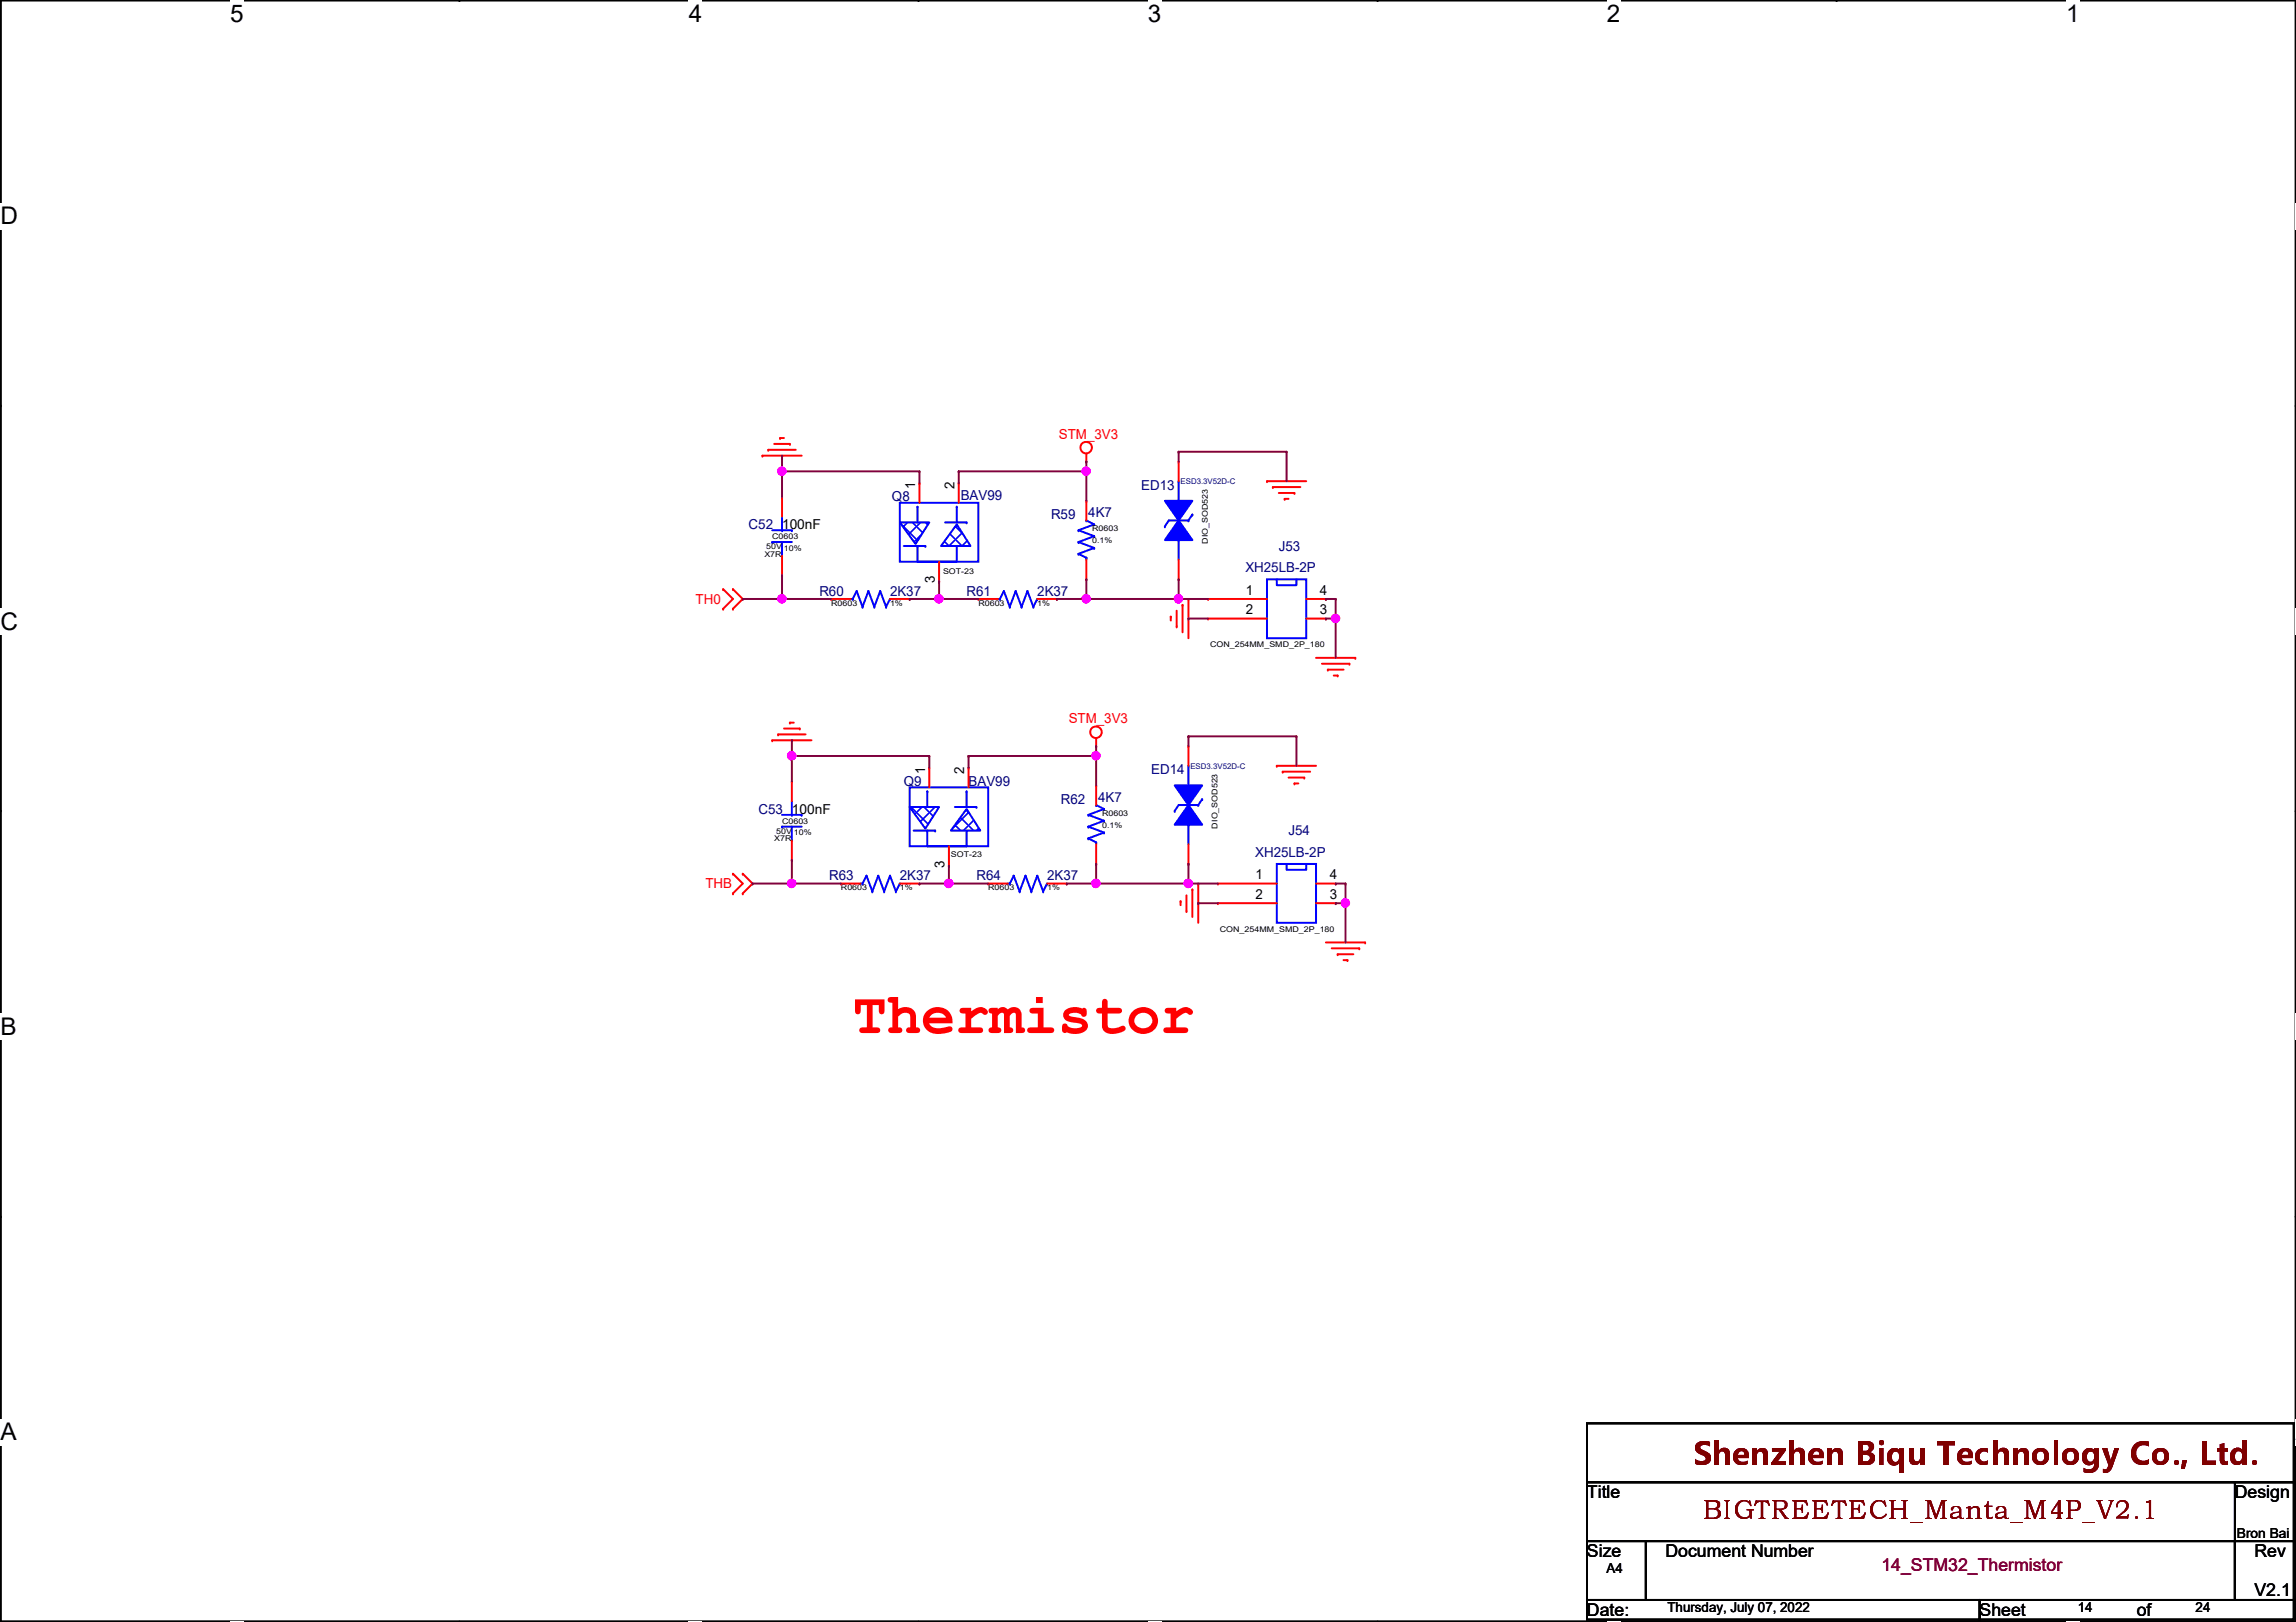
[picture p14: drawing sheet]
<svg xmlns="http://www.w3.org/2000/svg" width="297mm" height="210mm" viewBox="0 0 297 210" stroke-linecap="round" stroke-linejoin="round" font-family="sans-serif">
<defs><g id="words">
<text font-size="7.4" fill="#f00" x="110.3" y="133.7">Thermistor</text>
<text font-size="4.1" fill="#7f0000" x="219" y="189.5">Shenzhen Biqu Technology Co., Ltd.</text>
<text font-size="3.5" fill="#7f0000" x="220.3" y="196.6">BIGTREETECH_Manta_M4P_V2.1</text>
<g font-size="3.1">
<text x="29.8" y="2.8">5</text>
<text x="89.1" y="2.8">4</text>
<text x="148.5" y="2.8">3</text>
<text x="207.9" y="2.8">2</text>
<text x="267.3" y="2.8">1</text>
<text x=".1" y="29">D</text>
<text x=".1" y="81.5">C</text>
<text x=".1" y="133.9">B</text>
<text x=".1" y="186.4">A</text>
<text x="297" y="186.4">A</text>
</g>
<g font-size="2.3">
<text x="205.3" y="193.9">Title</text>
<text x="289.1" y="193.9">Design</text>
<text x="205.3" y="201.5">Size</text>
<text x="215.5" y="201.5">Document Number</text>
<text x="291.7" y="201.5">Rev</text>
<text x="205.3" y="209.1">Date:</text>
<text x="256.1" y="209.1">Sheet</text>
<text x="276.4" y="209.1">of</text>
<text x="291.7" y="206.6">V2.1</text>
</g>
<text font-size="2.3" fill="#7f003f" x="243.4" y="203.3">14_STM32_Thermistor</text>
<g font-size="1.8" fill="#f00">
<text x="137" y="56.8">STM_3V3</text>
<text x="90" y="78.1">TH0</text>
<text x="138.3" y="93.6">STM_3V3</text>
<text x="91.3" y="114.9">THB</text>
</g>
<g font-size="1.8" fill="#00007f">
<text x="115.4" y="64.9">Q8</text>
<text x="124.3" y="64.6">BAV99</text>
<text x="147.7" y="63.4">ED13</text>
<text x="96.9" y="68.5">C52</text>
<text x="136" y="67.2">R59</text>
<text x="140.8" y="66.9">4K7</text>
<text x="165.4" y="71.2">J53</text>
<text x="106" y="77.1">R60</text>
<text x="115.1" y="77.1">2K37</text>
<text x="125" y="77.1">R61</text>
<text x="134.2" y="77.1">2K37</text>
<text x="161.1" y="74">XH25LB-2P</text>
<text x="116.9" y="101.7">Q9</text>
<text x="125.3" y="101.7">BAV99</text>
<text x="148.9" y="100.2">ED14</text>
<text x="98.1" y="105.3">C53</text>
<text x="137.2" y="104">R62</text>
<text x="142.1" y="103.8">4K7</text>
<text x="107.3" y="113.9">R63</text>
<text x="116.4" y="113.9">2K37</text>
<text x="126.3" y="113.9">R64</text>
<text x="135.5" y="113.9">2K37</text>
<text x="162.4" y="110.9">XH25LB-2P</text>
<text x="166.7" y="108.1">J54</text>
</g>
<g font-size="1.8">
<text x="118.4" y="63.3" transform="rotate(-90 118.4 63.3)">1</text>
<text x="123.5" y="63.3" transform="rotate(-90 123.5 63.3)">2</text>
<text x="101.2" y="68.5">100nF</text>
<text x="120.9" y="75.4" transform="rotate(-90 120.9 75.4)">3</text>
<text x="161.2" y="77">1</text>
<text x="170.8" y="77">4</text>
<text x="161.2" y="79.5">2</text>
<text x="170.8" y="79.5">3</text>
<text x="119.7" y="100.1" transform="rotate(-90 119.7 100.1)">1</text>
<text x="124.8" y="100.1" transform="rotate(-90 124.8 100.1)">2</text>
<text x="102.4" y="105.3">100nF</text>
<text x="122.2" y="112.3" transform="rotate(-90 122.2 112.3)">3</text>
<text x="162.4" y="113.8">1</text>
<text x="172" y="113.8">4</text>
<text x="162.4" y="116.3">2</text>
<text x="172" y="116.3">3</text>
<text x="207.9" y="203.6">A4</text>
<text x="289.4" y="199">Bron Bai</text>
<text x="215.7" y="208.7">Thursday, July 07, 2022</text>
<text x="268.8" y="208.7">14</text>
<text x="284.1" y="208.7">24</text>
</g>
<g font-size="1" fill="#00007f">
<text x="152.7" y="62.7">ESD3.3V52D-C</text>
<text x="154" y="99.5">ESD3.3V52D-C</text>
</g>
<g font-size="1">
<text x="99.1" y="71">50V</text>
<text x="99.9" y="69.8">C0603</text>
<text x="101.4" y="71.3">10%</text>
<text x="141.3" y="68.7">R0603</text>
<text x="141.3" y="70.3">0.1%</text>
<text x="156.2" y="70.4" transform="rotate(-90 156.2 70.4)">DIO_SOD523</text>
<text x="98.9" y="72.1">X7R</text>
<text x="122" y="74.3">SOT-23</text>
<text x="107.5" y="78.4">R0603</text>
<text x="115.1" y="78.4">1%</text>
<text x="126.6" y="78.4">R0603</text>
<text x="134.2" y="78.4">1%</text>
<text x="156.5" y="83.7">CON_254MM_SMD_2P_180</text>
<text x="100.4" y="107.9">50V</text>
<text x="101.2" y="106.6">C0603</text>
<text x="142.6" y="105.6">R0603</text>
<text x="142.6" y="107.1">0.1%</text>
<text x="157.5" y="107.2" transform="rotate(-90 157.5 107.2)">DIO_SOD523</text>
<text x="100.2" y="108.9">X7R</text>
<text x="102.7" y="108.1">10%</text>
<text x="123" y="110.9">SOT-23</text>
<text x="108.8" y="115.2">R0603</text>
<text x="116.4" y="115.2">1%</text>
<text x="127.8" y="115.2">R0603</text>
<text x="135.5" y="115.2">1%</text>
<text x="157.8" y="120.6">CON_254MM_SMD_2P_180</text>
</g>
</g></defs>
<path d="M.1 0h296.9v209.8h-296.9z" fill="none" stroke="#000" stroke-width=".25"/>
<g fill="#fff">
<path d="M29.8 0h1.7v3.5h-1.7z"/>
<path d="M29.8 209.8h1.7v.1h-1.7z"/>
</g>
<path d="M59.4 0h.1M59.4 209.8h.1" fill="none" stroke="#000" stroke-width=".25"/>
<g fill="#fff">
<path d="M89.1 0h1.7v3.5h-1.7z"/>
<path d="M89.1 209.8h1.7v.1h-1.7z"/>
</g>
<path d="M118.8 0h.1M118.8 209.8h.1" fill="none" stroke="#000" stroke-width=".25"/>
<g fill="#fff">
<path d="M148.5 0h1.7v3.5h-1.7z"/>
<path d="M148.5 209.8h1.7v.1h-1.7z"/>
</g>
<path d="M178.2 0h.1M178.2 209.8h.1" fill="none" stroke="#000" stroke-width=".25"/>
<g fill="#fff">
<path d="M207.9 0h1.7v3.5h-1.7z"/>
<path d="M207.9 209.8h1.7v.1h-1.7z"/>
</g>
<path d="M237.6 0h.1M237.6 209.8h.1" fill="none" stroke="#000" stroke-width=".25"/>
<g fill="#fff">
<path d="M267.3 0h1.7v3.5h-1.7z"/>
<path d="M267.3 209.8h1.7v.1h-1.7z"/>
<path d="M.1 26.2h2.2v3.5h-2.2z"/>
<path d="M297 26.2h.1v3.5h-.1z"/>
<path d="M.1 78.7h2.2v3.5h-2.2z"/>
<path d="M297 78.7h.1v3.5h-.1z"/>
</g>
<path d="M.1 52.5h.1M297 52.5h.1" fill="none" stroke="#000" stroke-width=".25"/>
<g fill="#fff">
<path d="M.1 131.1h2.1v3.5h-2.1z"/>
<path d="M297 131.1h.1v3.5h-.1z"/>
</g>
<path d="M.1 104.9h.1M297 104.9h.1" fill="none" stroke="#000" stroke-width=".25"/>
<path d="M.1 104.9h.1M297 104.9h.1" fill="none" stroke="#000" stroke-width=".13"/>
<g fill="#fff">
<path d="M.1 183.6h2.1v3.5h-2.1z"/>
<path d="M297 183.6h.1v3.5h-.1z"/>
</g>
<path d="M.1 157.4h.1M297 157.4h.1M205.3 184.2h91.5v7.6h-91.5zM205.3 191.8h91.5v7.6h-91.5zM205.3 199.4h7.6v7.7h-7.6zM212.9 199.4h76.2v7.7h-76.2zM289.1 199.4h7.7v7.7h-7.7zM289.1 191.8h.1M289.1 191.8v7.6M205.3 207.1h50.8v2.5h-50.8zM256.1 207.1h40.7v2.5h-40.7z" fill="none" stroke="#000" stroke-width=".25"/>
<g fill="none" stroke="#f00" stroke-width=".25">
<path d="M98.6 59h.1M98.6 59h5.1M99.4 58.2h.1M99.4 58.2h3.6M100.2 57.4h2M100.9 56.7h.1M100.9 56.7h.5M102.2 57.4h.1M140.5 59.7h.1M140.5 58.7v1M93.6 76.2h.1M93.6 78.8h.1"/>
<path d="M93.6 76.2l1.2 1.3-1.2 1.3M94.8 78.8h.1M94.8 76.2h.1M94.8 76.2l1.3 1.3-1.3 1.3M126.6 77.5h.1M126.6 77.5h2.5M134.2 77.5h2.5M136.7 77.5h.1M151.5 79.8h.1M151.5 79.8v.5M152.2 79v2.1M153 78.3h.1"/>
<path d="M153 78.3v3.5M153.8 77.5h.1M153.8 77.5v5.1M163.9 62.3h.1M163.9 62.3h5.1M164.7 63h.1M164.7 63h3.5M165.4 63.8h2.1M166.2 64.6h.1M166.2 64.6h.5M167.5 63.8h.1M99.9 95.8h.1"/>
<path d="M99.9 95.8h5.1M100.7 95h.1M100.7 95h3.5M101.4 94.3h2.1M102.2 93.5h.1M102.2 93.5h.5M103.5 94.3h.1M141.8 96.6h.1M141.8 95.5v1.1M152.2 81.1h.1M165.2 99.1h.1M165.2 99.1h5.1"/>
<path d="M165.9 99.9h.1M165.9 99.9h3.6M170.3 85.1h5M171 85.9h3.6M171.8 86.7h.1M171.8 86.7h2M172.5 87.4h.6M173.1 87.4h.1M174.6 85.9h.1M175.3 85.1h.1M94.8 113.1h.1M94.8 115.6h.1"/>
<path d="M94.8 113.1l1.3 1.2-1.3 1.3M96.1 115.6h.1M96.1 113.1h.1M96.1 113.1l1.3 1.2-1.3 1.3M141.8 101.6h.1M141.8 111.8h.1M141.8 101.6v2.6M141.8 109.3v2.5M152.7 116.6h.1M152.7 116.6v.5M153.5 117.9h.1M153.5 115.9v2"/>
<path d="M154.3 115.1h.1M154.3 115.1v3.6M155 114.3h.1M155 114.3v5.1M166.7 100.6h2M167.5 101.4h.1M167.5 101.4h.5M168.7 100.6h.1M171.5 122h5.1M172.3 122.7h3.5M173.1 123.5h.1M173.1 123.5h2"/>
<path d="M173.8 124.2h.5M174.3 124.2h.1M175.8 122.7h.1M176.6 122h.1"/>
<circle cx="140.5" cy="57.9" r=".75"/>
<circle cx="141.8" cy="94.8" r=".75"/>
</g>
<g fill="none" stroke="#00f" stroke-width=".25">
<path d="M129.1 77.5h.3M129.4 77.5h.1M129.9 76.5h.1M129.9 76.5l-.5 1M129.9 76.5l.7 2M130.6 78.5h.1M131.4 76.5h.1M131.4 76.5l-.8 2M131.4 76.5l.8 2M132.2 78.5h.1M132.9 76.5h.1M132.9 76.5l-.7 2"/>
<path d="M132.9 76.5l.8 2M133.7 78.5h.1M134.2 77.5h.1M134.2 77.5l-.5 1M153.8 99.1h.1M153.8 99.1v2.5M140.8 108.5h.1M140.8 107h.1M140.8 105.5h.1M140.8 108.5l1 .5M140.8 107l2 .7M140.8 105.5l2 .7"/>
<path d="M141.8 104.2h.1M141.8 109h.1M141.8 104.2l1 .5M141.8 109v.3M142.8 107.7h.1M142.8 106.2h.1M142.8 104.7h.1M142.8 107.7l-2 .8M142.8 106.2l-2 .8M142.8 104.7l-2 .8M152.5 104.2h2.5M153.8 106.7h.1"/>
<path d="M153.8 106.7v2.6M155 104.2h.1"/>
</g>
<path d="M153.8 104.2l1.7 2.5h-3.5z" fill-rule="evenodd" fill="#00f"/>
<path d="M152 104.9h.1M152.5 104.2l-.5 .7M153.8 104.2l1.7 2.5h-3.5zM155.5 103.4h.1M155.5 103.4l-.5 .8" fill="none" stroke="#00f" stroke-width=".25"/>
<path d="M152 101.6h3.5l-1.7 2.6z" fill-rule="evenodd" fill="#00f"/>
<path d="M120 107.5h.1M120 107.5v2h5v-2M123.5 104.4h2.8M125 107.5h.1M126.3 104.4h.1M152 101.6h3.5l-1.7 2.6z" fill="none" stroke="#00f" stroke-width=".25"/>
<path d="M153.8 96.6h.1M153.8 96.6v2.5M153.8 111.8h.1M153.8 109.3v2.5" fill="none" stroke="#f00" stroke-width=".25"/>
<path d="M125 104.7l1.8 2.8h-3.8z" fill="#fff"/>
<path d="M125 104.7l1.8 2.8h-3.8z" fill="#00f"/>
<path d="M117.7 101.9h10.1v7.6h-10.1zM125 104.7l1.8 2.8h-3.8z" fill="none" stroke="#00f" stroke-width=".25"/>
<path d="M117.7 104.4h3.8l-1.8 2.8z" fill="#fff"/>
<path d="M117.7 104.4h3.8l-1.8 2.8z" fill="#00f"/>
<g fill="none" stroke="#00f" stroke-width=".25">
<path d="M151.2 67.4h2.6M152.5 69.9h.1M152.5 62.3h.1M152.5 62.3v2.5M152.5 69.9v2.5M153.8 67.4h.1M117.7 104.4h3.8l-1.8 2.8zM118.2 107.5h2.8M120 102.4h.1M120 102.4v2M121 107.5h.1M125 102.4h.1"/>
<path d="M125 102.4v2"/>
</g>
<path d="M120.2 99.4h.1M120.2 99.4v2.5M125.3 99.4h.1M125.3 99.4v2.5M122.8 112.1h.1M122.8 109.5v2.6" fill="none" stroke="#f00" stroke-width=".25"/>
<path d="M152.5 67.4l1.8 2.5h-3.6z" fill-rule="evenodd" fill="#00f"/>
<path d="M150.7 68.1h.1M151.2 67.4l-.5 .7M152.5 67.4l1.8 2.5h-3.6zM154.3 66.6h.1M154.3 66.6l-.5 .8" fill="none" stroke="#00f" stroke-width=".25"/>
<path d="M150.7 64.8h3.6l-1.8 2.6z" fill-rule="evenodd" fill="#00f"/>
<g fill="none" stroke="#00f" stroke-width=".25">
<path d="M99.9 70.1h.1M99.9 68.6h2.5M99.9 70.1h2.5M101.2 71.9h.1M101.2 68.6h.1M101.2 66.8v1.8M101.2 70.1v1.8M102.4 68.6h.1M118.7 70.7h.1M118.7 70.7v2h5.1v-2M122.3 67.6h2.7M123.8 70.7h.1"/>
<path d="M125 67.6h.1M139.5 71.7h.1M139.5 70.1h.1M139.5 68.6h.1M139.5 71.7l1 .5M139.5 70.1l2.1 .8M139.5 68.6l2.1 .8M140.5 67.4h.1M140.5 72.2h.1M140.5 67.4l1.1 .5M140.5 72.2v.2M141.6 70.9h.1"/>
<path d="M141.6 69.4h.1M141.6 67.9h.1M141.6 70.9l-2.1 .8M141.6 69.4l-2.1 .7M141.6 67.9l-2.1 .7M150.7 64.8h3.6l-1.8 2.6zM163.9 75h5.1v7.6h-5.1zM165.2 75v.7h2.5v-.7M111.3 114.3h.3M111.6 114.3h.1M112.1 113.3h.1M112.1 113.3l-.5 1"/>
<path d="M112.1 113.3l.8 2.1M112.9 115.4h.1M113.6 113.3h.1M113.6 113.3l-.7 2.1M113.6 113.3l.8 2.1M114.4 115.4h.1M115.1 113.3h.1M115.1 113.3l-.7 2.1M115.1 113.3l.8 2.1M115.9 115.4h.1M116.4 114.3h.1M116.4 114.3l-.5 1.1"/>
<path d="M165.2 111.8h5.1v7.6h-5.1zM166.5 111.8v.8h2.5v-.8"/>
</g>
<g fill="none" stroke="#f00" stroke-width=".25">
<path d="M152.5 59.7h.1M152.5 59.7v2.6M101.2 64.3h.1M101.2 74.5h.1M101.2 64.3v2.5M101.2 71.9v2.6M140.5 64.8h.1M140.5 75h.1M140.5 64.8v2.6M140.5 72.4v2.6M152.5 75h.1M152.5 72.4v2.6"/>
<path d="M156.3 77.5h.1M156.3 77.5h7.6M169 77.5h2.5M171.5 77.5h.1M156.3 80.1h.1M156.3 80.1h7.6M169 80.1h2.5M171.5 80.1h.1M108.8 114.3h.1M108.8 114.3h2.5M116.4 114.3h2.6M119 114.3h.1"/>
<path d="M157.6 114.3h.1M157.6 116.9h.1M157.6 114.3h7.6M157.6 116.9h7.6M170.3 114.3h2.5M170.3 116.9h2.5M172.8 116.9h.1M172.8 114.3h.1"/>
</g>
<path d="M123.8 67.9l1.8 2.8h-3.9z" fill="#fff"/>
<path d="M123.8 67.9l1.8 2.8h-3.9z" fill="#00f"/>
<path d="M116.4 65.1h10.2v7.6h-10.2zM123.8 67.9l1.8 2.8h-3.9z" fill="none" stroke="#00f" stroke-width=".25"/>
<path d="M116.4 67.6h3.8l-1.8 2.8z" fill="#fff"/>
<path d="M116.4 67.6h3.8l-1.8 2.8z" fill="#00f"/>
<g fill="none" stroke="#00f" stroke-width=".25">
<path d="M110.1 77.5h.2M110.3 77.5h.1M110.8 76.5h.1M110.8 76.5l-.5 1M110.8 76.5l.8 2M111.6 78.5h.1M112.3 76.5h.1M112.3 76.5l-.7 2M112.3 76.5l.8 2M113.1 78.5h.1M113.9 76.5h.1M113.9 76.5l-.8 2"/>
<path d="M113.9 76.5l.7 2M114.6 78.5h.1M115.1 77.5h.1M115.1 77.5l-.5 1M116.4 67.6h3.8l-1.8 2.8zM116.9 70.7h2.8M118.7 65.6h.1M118.7 65.6v2M119.7 70.7h.1M123.8 65.6h.1M123.8 65.6v2M101.2 107h.1"/>
<path d="M101.2 105.5h2.5M101.2 107h2.5M102.4 108.8h.1M102.4 105.5h.1M102.4 103.7v1.8M102.4 107v1.8M103.7 105.5h.1M130.4 114.3h.2M130.6 114.3h.1M131.1 113.3h.1M131.1 113.3l-.5 1M131.1 113.3l.8 2.1"/>
<path d="M131.9 115.4h.1M132.7 113.3h.1M132.7 113.3l-.8 2.1M132.7 113.3l.7 2.1M133.4 115.4h.1M134.2 113.3h.1M134.2 113.3l-.8 2.1M134.2 113.3l.8 2.1M135 115.4h.1M135.5 114.3h.1M135.5 114.3l-.5 1.1"/>
</g>
<g fill="none" stroke="#f00" stroke-width=".25">
<path d="M107.5 77.5h.1M107.5 77.5h2.6M115.1 77.5h2.6M117.7 77.5h.1M119 62.5h.1M119 62.5v2.6M121.5 75.2h.1M121.5 72.7v2.5M124 62.5h.1M124 62.5v2.6M102.4 101.1h.1M102.4 111.3h.1"/>
<path d="M102.4 101.1v2.6M102.4 108.8v2.5M127.8 114.3h.1M127.8 114.3h2.6M135.5 114.3h2.5M138 114.3h.1"/>
</g>
<path d="M121.5 75.2h.1M121.5 75.2v2.3" fill="none" stroke="#7f003f" stroke-width=".25"/>
<circle cx="121.5" cy="77.5" r=".49" fill="#f0f"/>
<circle cx="121.5" cy="77.5" r=".49" fill="none" stroke="#f0f" stroke-width=".25"/>
<path d="M96.1 77.5h.1M96.1 77.5h11.4M101.2 74.5h.1M101.2 77.5h.1M101.2 74.5v3M121.5 77.5h.1M121.5 77.5h5.1" fill="none" stroke="#7f003f" stroke-width=".25"/>
<circle cx="101.2" cy="77.5" r=".49" fill="#f0f"/>
<circle cx="101.2" cy="77.5" r=".49" fill="none" stroke="#f0f" stroke-width=".25"/>
<path d="M101.2 59h.1M101.2 59v2M101.2 61h.1M101.2 61h17.8" fill="none" stroke="#7f003f" stroke-width=".25"/>
<circle cx="101.2" cy="61" r=".49" fill="#f0f"/>
<circle cx="101.2" cy="61" r=".49" fill="none" stroke="#f0f" stroke-width=".25"/>
<path d="M140.5 59.7h.1M140.5 59.7v5.1M101.2 61h.1M101.2 61v3.3M119 61h.1M119 61v1.5M124 61h.1M124 61v1.5M124 61h16.5M140.5 61h.1" fill="none" stroke="#7f003f" stroke-width=".25"/>
<circle cx="140.5" cy="61" r=".49" fill="#f0f"/>
<circle cx="140.5" cy="61" r=".49" fill="none" stroke="#f0f" stroke-width=".25"/>
<path d="M140.5 77.5h.1M140.5 77.5h12M153.8 80.1h.1M153.8 80.1h2.5" fill="none" stroke="#7f003f" stroke-width=".25"/>
<circle cx="152.5" cy="77.5" r=".49" fill="#f0f"/>
<circle cx="152.5" cy="77.5" r=".49" fill="none" stroke="#f0f" stroke-width=".25"/>
<circle cx="140.5" cy="77.5" r=".49" fill="#f0f"/>
<circle cx="140.5" cy="77.5" r=".49" fill="none" stroke="#f0f" stroke-width=".25"/>
<g fill="none" stroke="#7f003f" stroke-width=".25">
<path d="M152.5 58.5h.1M152.5 58.5v1.2M152.5 58.5h14M166.5 58.5h.1M166.5 58.5v3.8M117.7 77.5h.1M117.7 77.5h3.8M136.7 77.5h.1M140.5 75h.1M140.5 75v2.5h-3.8M152.5 75h.1M152.5 77.5h.1"/>
<path d="M152.5 77.5h3.8M152.5 75v2.5M97.4 114.3h.1M102.4 111.3h.1M102.4 111.3v3h-5M122.8 112.1h.1M122.8 114.3h.1M122.8 112.1v2.2M122.8 114.3h5"/>
</g>
<circle cx="102.4" cy="114.3" r=".49" fill="#f0f"/>
<circle cx="102.4" cy="114.3" r=".49" fill="none" stroke="#f0f" stroke-width=".25"/>
<path d="M102.4 95.8h.1M102.4 97.8h.1M102.4 95.8v2M102.4 97.8h17.8M102.4 114.3h.1M102.4 114.3h6.4" fill="none" stroke="#7f003f" stroke-width=".25"/>
<circle cx="102.4" cy="97.8" r=".49" fill="#f0f"/>
<circle cx="102.4" cy="97.8" r=".49" fill="none" stroke="#f0f" stroke-width=".25"/>
<path d="M102.4 97.8h.1M102.4 97.8v3.3M120.2 97.8h.1M120.2 97.8v1.6M141.8 96.6h.1M141.8 96.6v1.2" fill="none" stroke="#7f003f" stroke-width=".25"/>
<circle cx="141.8" cy="97.8" r=".49" fill="#f0f"/>
<circle cx="141.8" cy="97.8" r=".49" fill="none" stroke="#f0f" stroke-width=".25"/>
<path d="M125.3 97.8h.1M125.3 97.8v1.6M125.3 97.8h16.5M141.8 97.8h.1M141.8 97.8v3.8M141.8 114.3h.1M141.8 114.3h12M155 116.9h.1M155 116.9h2.6" fill="none" stroke="#7f003f" stroke-width=".25"/>
<circle cx="153.7" cy="114.3" r=".49" fill="#f0f"/>
<circle cx="153.7" cy="114.3" r=".49" fill="none" stroke="#f0f" stroke-width=".25"/>
<circle cx="141.8" cy="114.3" r=".49" fill="#f0f"/>
<circle cx="141.8" cy="114.3" r=".49" fill="none" stroke="#f0f" stroke-width=".25"/>
<path d="M119 114.3h.1M119 114.3h3.8M138 114.3h.1M141.8 111.8h.1M141.8 111.8v2.5h-3.8" fill="none" stroke="#7f003f" stroke-width=".25"/>
<circle cx="122.7" cy="114.3" r=".49" fill="#f0f"/>
<circle cx="122.7" cy="114.3" r=".49" fill="none" stroke="#f0f" stroke-width=".25"/>
<path d="M172.8 77.5h.1M172.8 77.5v2.6M153.8 95.3h.1M153.8 95.3v1.3M153.8 95.3h13.9M167.7 95.3h.1M167.7 95.3v3.8M153.8 111.8h.1M153.8 114.3h.1M153.8 111.8v2.5M153.8 114.3h3.8" fill="none" stroke="#7f003f" stroke-width=".25"/>
<circle cx="172.8" cy="80" r=".49" fill="#f0f"/>
<circle cx="172.8" cy="80" r=".49" fill="none" stroke="#f0f" stroke-width=".25"/>
<path d="M171.5 77.5h.1M171.5 77.5h1.3M171.5 80.1h.1M171.5 80.1h1.3M172.8 80.1h.1M172.8 80.1v5M174.1 114.3h.1M174.1 114.3v2.6" fill="none" stroke="#7f003f" stroke-width=".25"/>
<circle cx="174" cy="116.9" r=".49" fill="#f0f"/>
<circle cx="174" cy="116.9" r=".49" fill="none" stroke="#f0f" stroke-width=".25"/>
<path d="M172.8 114.3h.1M172.8 116.9h.1M172.8 114.3h1.3M172.8 116.9h1.3M174.1 116.9h.1M174.1 116.9v5.1" fill="none" stroke="#7f003f" stroke-width=".25"/>
<circle cx="121.5" cy="77.5" r=".49" fill="#f0f"/>
<circle cx="121.5" cy="77.5" r=".49" fill="none" stroke="#f0f" stroke-width=".25"/>
<circle cx="101.2" cy="77.5" r=".49" fill="#f0f"/>
<circle cx="101.2" cy="77.5" r=".49" fill="none" stroke="#f0f" stroke-width=".25"/>
<circle cx="101.2" cy="61" r=".49" fill="#f0f"/>
<circle cx="101.2" cy="61" r=".49" fill="none" stroke="#f0f" stroke-width=".25"/>
<circle cx="140.5" cy="61" r=".49" fill="#f0f"/>
<circle cx="140.5" cy="61" r=".49" fill="none" stroke="#f0f" stroke-width=".25"/>
<circle cx="152.5" cy="77.5" r=".49" fill="#f0f"/>
<circle cx="152.5" cy="77.5" r=".49" fill="none" stroke="#f0f" stroke-width=".25"/>
<circle cx="140.5" cy="77.5" r=".49" fill="#f0f"/>
<circle cx="140.5" cy="77.5" r=".49" fill="none" stroke="#f0f" stroke-width=".25"/>
<circle cx="102.4" cy="114.3" r=".49" fill="#f0f"/>
<circle cx="102.4" cy="114.3" r=".49" fill="none" stroke="#f0f" stroke-width=".25"/>
<circle cx="102.4" cy="97.8" r=".49" fill="#f0f"/>
<circle cx="102.4" cy="97.8" r=".49" fill="none" stroke="#f0f" stroke-width=".25"/>
<circle cx="141.8" cy="97.8" r=".49" fill="#f0f"/>
<circle cx="141.8" cy="97.8" r=".49" fill="none" stroke="#f0f" stroke-width=".25"/>
<circle cx="153.7" cy="114.3" r=".49" fill="#f0f"/>
<circle cx="153.7" cy="114.3" r=".49" fill="none" stroke="#f0f" stroke-width=".25"/>
<circle cx="141.8" cy="114.3" r=".49" fill="#f0f"/>
<circle cx="141.8" cy="114.3" r=".49" fill="none" stroke="#f0f" stroke-width=".25"/>
<circle cx="122.7" cy="114.3" r=".49" fill="#f0f"/>
<circle cx="122.7" cy="114.3" r=".49" fill="none" stroke="#f0f" stroke-width=".25"/>
<circle cx="172.8" cy="80" r=".49" fill="#f0f"/>
<circle cx="172.8" cy="80" r=".49" fill="none" stroke="#f0f" stroke-width=".25"/>
<circle cx="174" cy="116.9" r=".49" fill="#f0f"/>
<circle cx="174" cy="116.9" r=".49" fill="none" stroke="#f0f" stroke-width=".25"/>
<use href="#words"/>
</svg>
